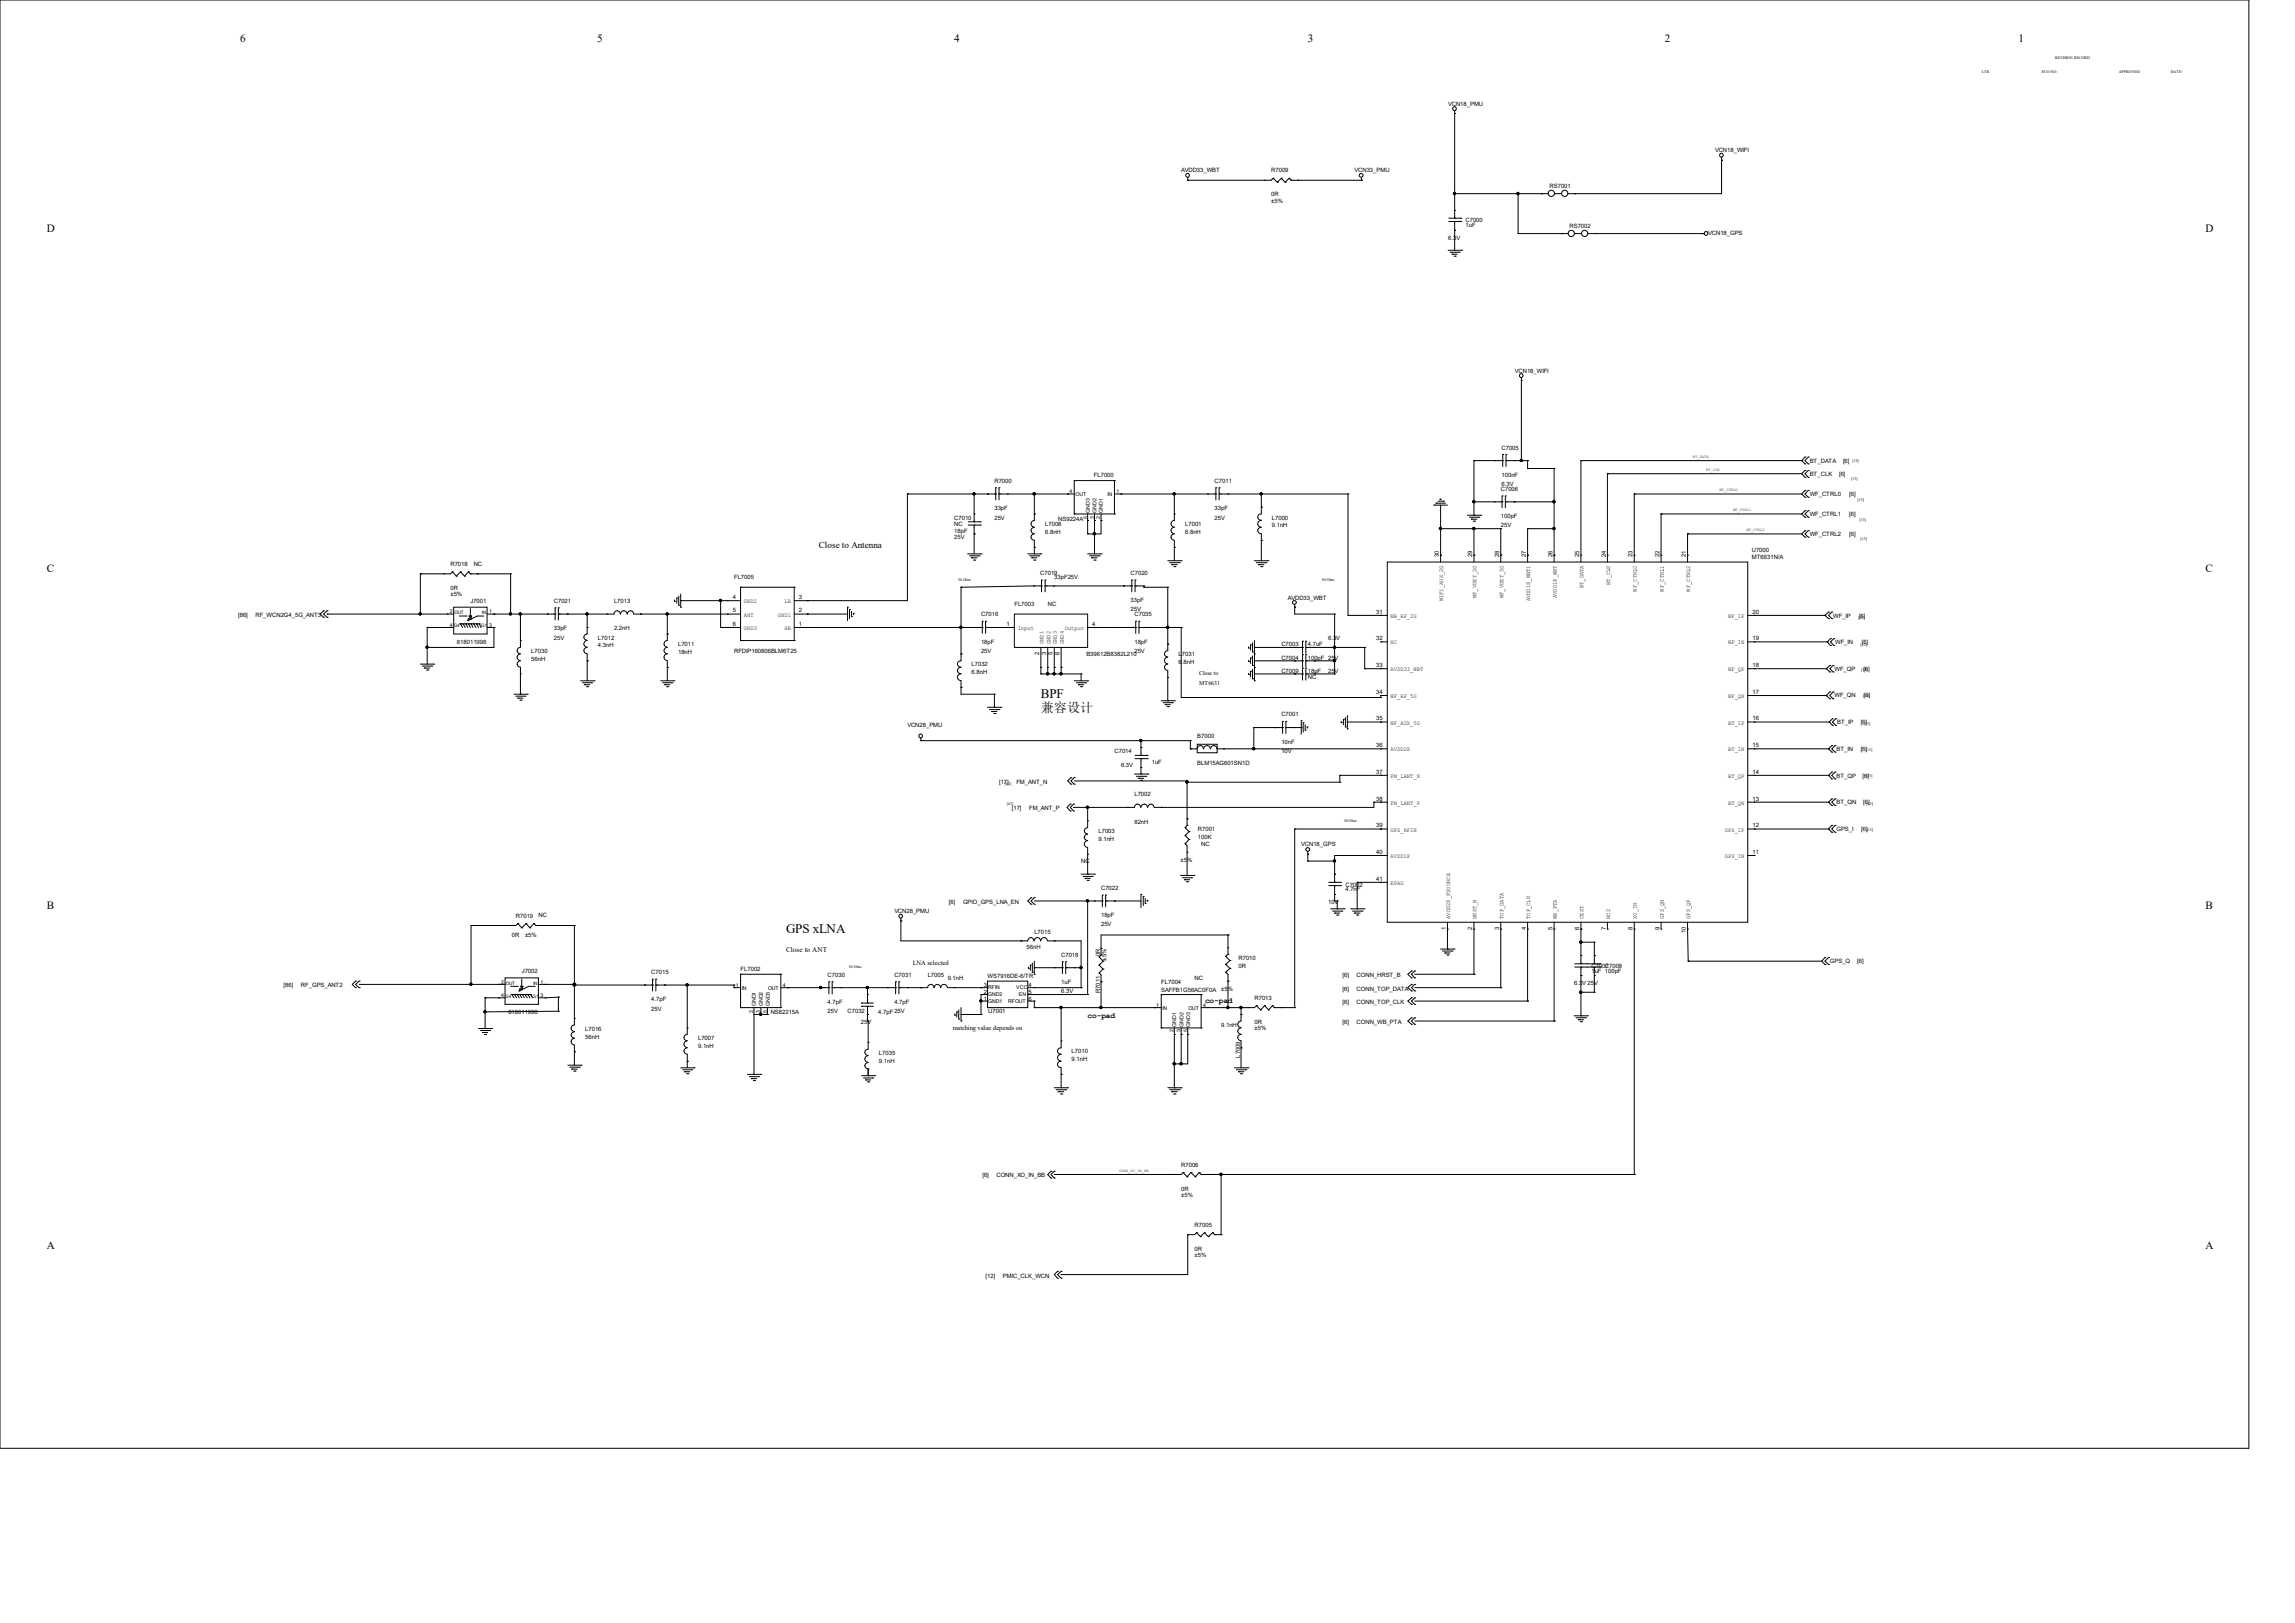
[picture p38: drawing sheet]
<svg xmlns="http://www.w3.org/2000/svg" width="297mm" height="210mm" viewBox="0 0 297 210" stroke-linecap="round" stroke-linejoin="round" font-family="sans-serif">
<defs><g id="words">
<g font-size="1.7">
<text x="134.7" y="90.4">BPF</text>
<text x="134.7" y="92.2">兼容设计</text>
<text x="101.7" y="120.7">GPS xLNA</text>
</g>
<g font-size="1.4">
<text x="31.1" y="5.4">6</text>
<text x="77.3" y="5.4">5</text>
<text x="123.5" y="5.4">4</text>
<text x="169.2" y="5.4">3</text>
<text x="215.5" y="5.4">2</text>
<text x="261.2" y="5.4">1</text>
<text x="6.1" y="30">D</text>
<text x="285.4" y="30">D</text>
<text x="6.1" y="74">C</text>
<text x="285.4" y="74">C</text>
<text x="6.1" y="117.6">B</text>
<text x="285.4" y="117.6">B</text>
<text x="6.1" y="161.7">A</text>
<text x="285.4" y="161.7">A</text>
</g>
<text font-size="1.2" x="106" y="70.9">Close to Antenna</text>
<g font-size="1">
<text x="140.8" y="131.7">co-pad</text>
<text x="156" y="129.8">co-pad</text>
</g>
<text font-size=".9" x="101.7" y="123.1">Close to ANT</text>
<g font-size=".8">
<text x="187.4" y="13.7">VCN18_PMU</text>
<text x="152.9" y="22.3">AVDD33_WBT</text>
<text x="164.5" y="22.3">R7009</text>
<text x="175.3" y="22.3">VCN33_PMU</text>
<text x="222" y="19.7">VCN18_WIFI</text>
<text x="164.5" y="25.4">0R</text>
<text x="164.5" y="26.2">±5%</text>
<text x="189.7" y="28.8">C7000</text>
<text x="189.7" y="29.4">1uF</text>
<text x="200.5" y="24.4">RS7001</text>
<text x="203.1" y="29.5">RS7002</text>
<text x="187.4" y="31">6.3V</text>
<text x="221.1" y="30.4">VCN18_GPS</text>
<text x="196.1" y="48.2">VCN18_WIFI</text>
<text x="194.3" y="58.2">C7005</text>
<text x="234.2" y="59.9">BT_DATA</text>
<text x="238.5" y="59.9">[6]</text>
<text x="128.7" y="62.5">R7000</text>
<text x="128.7" y="66">33pF</text>
<text x="141.6" y="61.8">FL7000</text>
<text x="157.2" y="62.5">C7011</text>
<text x="157.2" y="66">33pF</text>
<text x="194.2" y="63.5">C7006</text>
<text x="194.3" y="61.7">100nF</text>
<text x="194.3" y="62.9">6.3V</text>
<text x="234.2" y="61.6">BT_CLK</text>
<text x="234.2" y="64.2">WF_CTRL0</text>
<text x="238" y="61.6">[6]</text>
<text x="239.3" y="64.2">[6]</text>
<text x="123.5" y="67.2">C7010</text>
<text x="123.5" y="69">18pF</text>
<text x="123.5" y="68.1">NC</text>
<text x="123.5" y="69.8">25V</text>
<text x="128.7" y="67.2">25V</text>
<text x="135.3" y="68.1">L7008</text>
<text x="135.3" y="69.1">6.8nH</text>
<text x="137" y="67.4">NS9224A</text>
<text x="153.4" y="68.1">L7001</text>
<text x="153.4" y="69.1">6.8nH</text>
<text x="157.2" y="67.2">25V</text>
<text x="164.6" y="67.2">L7000</text>
<text x="164.6" y="68.2">9.1nH</text>
<text x="194.2" y="67.1">100pF</text>
<text x="194.2" y="68.2">25V</text>
<text x="226.7" y="71.4">U7000</text>
<text x="234.2" y="66.8">WF_CTRL1</text>
<text x="234.2" y="69.4">WF_CTRL2</text>
<text x="239.3" y="66.8">[6]</text>
<text x="239.3" y="69.4">[6]</text>
<text x="58.3" y="73.3">R7018</text>
<text x="58.3" y="76.4">0R</text>
<text x="58.3" y="77.1">±5%</text>
<text x="61.3" y="73.3">NC</text>
<text x="94.8" y="77.5">4</text>
<text x="95" y="75">FL7005</text>
<text x="103.4" y="77.5">3</text>
<text x="134.6" y="74.4">C7019</text>
<text x="136.4" y="75">33pF25V</text>
<text x="146.3" y="74.4">C7020</text>
<text x="146.3" y="77.9">33pF</text>
<text x="166.7" y="77.6">AVDD33_WBT</text>
<text x="186.2" y="72.1" transform="rotate(-90 186.2 72.1)">30</text>
<text x="186.8" y="77.8" transform="rotate(-90 186.8 77.8)">WIFI_AUX_2G</text>
<text x="190.5" y="72.1" transform="rotate(-90 190.5 72.1)">29</text>
<text x="191.1" y="77.4" transform="rotate(-90 191.1 77.4)">WF_VDET_2G</text>
<text x="194" y="72.1" transform="rotate(-90 194 72.1)">28</text>
<text x="194.6" y="77.4" transform="rotate(-90 194.6 77.4)">WF_VDET_5G</text>
<text x="197.5" y="72.1" transform="rotate(-90 197.5 72.1)">27</text>
<text x="198" y="77.8" transform="rotate(-90 198 77.8)">AVDD18_WBT1</text>
<text x="200.9" y="72.1" transform="rotate(-90 200.9 72.1)">26</text>
<text x="201.5" y="77.4" transform="rotate(-90 201.5 77.4)">AVDD18_WBT</text>
<text x="204.4" y="72.1" transform="rotate(-90 204.4 72.1)">25</text>
<text x="204.9" y="76.1" transform="rotate(-90 204.9 76.1)">BT_DATA</text>
<text x="207.8" y="72.1" transform="rotate(-90 207.8 72.1)">24</text>
<text x="208.4" y="75.7" transform="rotate(-90 208.4 75.7)">BT_CLK</text>
<text x="211.3" y="72.1" transform="rotate(-90 211.3 72.1)">23</text>
<text x="211.8" y="76.5" transform="rotate(-90 211.8 76.5)">WF_CTRL0</text>
<text x="214.8" y="72.1" transform="rotate(-90 214.8 72.1)">22</text>
<text x="215.3" y="76.5" transform="rotate(-90 215.3 76.5)">WF_CTRL1</text>
<text x="218.2" y="72.1" transform="rotate(-90 218.2 72.1)">21</text>
<text x="218.7" y="76.5" transform="rotate(-90 218.7 76.5)">WF_CTRL2</text>
<text x="226.7" y="72.4">MT6631N/A</text>
<text x="30.8" y="79.8">[86]</text>
<text x="33.1" y="79.8">RF_WCN2G4_5G_ANT3</text>
<text x="59.1" y="83.3">818011998</text>
<text x="60.9" y="78">J7001</text>
<text x="71.7" y="78">C7021</text>
<text x="71.7" y="81.5">33pF</text>
<text x="71.7" y="82.8">25V</text>
<text x="77.4" y="82.8">L7012</text>
<text x="77.4" y="83.8">4.3nH</text>
<text x="79.5" y="78">L7013</text>
<text x="79.5" y="81.5">2.2nH</text>
<text x="87.8" y="83.6">L7011</text>
<text x="94.8" y="81">6</text>
<text x="94.8" y="79.2">5</text>
<text x="96.3" y="81.5">GND3</text>
<text x="96.3" y="79.8">ANT</text>
<text x="96.3" y="78.1">GND2</text>
<text x="100.7" y="79.8">GND1</text>
<text x="101.5" y="81.5">HB</text>
<text x="101.5" y="78.1">LB</text>
<text x="103.4" y="81">1</text>
<text x="103.4" y="79.2">2</text>
<text x="127" y="79.8">C7016</text>
<text x="127" y="83.3">18pF</text>
<text x="130.3" y="81">1</text>
<text x="131.3" y="78.4">FL7003</text>
<text x="131.7" y="81.5">Input</text>
<text x="135" y="83.4" transform="rotate(-90 135 83.4)">GND1</text>
<text x="135.6" y="78.4">NC</text>
<text x="135.9" y="83.4" transform="rotate(-90 135.9 83.4)">GND2</text>
<text x="136.8" y="83.4" transform="rotate(-90 136.8 83.4)">GND3</text>
<text x="137.7" y="83.4" transform="rotate(-90 137.7 83.4)">GND4</text>
<text x="137.8" y="81.5">Output</text>
<text x="141.4" y="81">4</text>
<text x="146.3" y="79.1">25V</text>
<text x="146.8" y="79.8">C7035</text>
<text x="146.8" y="83.3">18pF</text>
<text x="165.8" y="83.6">C7003</text>
<text x="169.3" y="83.6">4.7uF</text>
<text x="171.9" y="82.8">6.3V</text>
<text x="178.1" y="82.8">32</text>
<text x="178.1" y="79.4">31</text>
<text x="180" y="83.4">NC</text>
<text x="180" y="80">WB_RF_2G</text>
<text x="223.7" y="83.4">WF_IN</text>
<text x="223.7" y="80">WF_IP</text>
<text x="226.8" y="82.8">19</text>
<text x="226.8" y="79.4">20</text>
<text x="237.2" y="79.9">WF_IP</text>
<text x="237.5" y="83.4">WF_IN</text>
<text x="240.6" y="79.9">[6]</text>
<text x="241" y="83.4">[6]</text>
<text x="68.8" y="84.5">L7030</text>
<text x="68.8" y="85.5">56nH</text>
<text x="87.8" y="84.7">18nH</text>
<text x="95" y="84.5">RFDIP160806BLM6T25</text>
<text x="125.7" y="86.2">L7032</text>
<text x="125.7" y="87.2">6.8nH</text>
<text x="127" y="84.5">25V</text>
<text x="134.5" y="84.8" transform="rotate(-90 134.5 84.8)">2</text>
<text x="135.4" y="84.8" transform="rotate(-90 135.4 84.8)">3</text>
<text x="136.2" y="84.8" transform="rotate(-90 136.2 84.8)">5</text>
<text x="137.1" y="84.8" transform="rotate(-90 137.1 84.8)">6</text>
<text x="140.6" y="84.9">B39612B8382L210</text>
<text x="146.8" y="84.5">25V</text>
<text x="152.5" y="84.9">L7031</text>
<text x="152.5" y="85.9">6.8nH</text>
<text x="155.2" y="87.3">Close to</text>
<text x="155.2" y="88.7">MT6631</text>
<text x="165.8" y="85.3">C7004</text>
<text x="165.8" y="87.1">C7009</text>
<text x="169.3" y="87.9">NC</text>
<text x="169.3" y="85.3">100pF 25V</text>
<text x="169.3" y="87.1">18pF</text>
<text x="171.9" y="87.1">25V</text>
<text x="178.1" y="86.3">33</text>
<text x="178.1" y="89.8">34</text>
<text x="180" y="86.9">AVDD33_WBT</text>
<text x="223.7" y="86.9">WF_QP</text>
<text x="226.8" y="89.8">17</text>
<text x="226.8" y="86.3">18</text>
<text x="237.4" y="86.8">WF_QP</text>
<text x="241.1" y="86.8">[6]</text>
<text x="117.4" y="94.1">VCN28_PMU</text>
<text x="154.9" y="95.5">B7000</text>
<text x="165.8" y="92.7">C7001</text>
<text x="178.1" y="93.2">35</text>
<text x="180" y="93.8">WF_AUX_5G</text>
<text x="180" y="90.3">WF_RF_5G</text>
<text x="223.7" y="93.8">BT_IP</text>
<text x="223.7" y="90.3">WF_QN</text>
<text x="226.8" y="93.2">16</text>
<text x="237.4" y="90.3">WF_QN</text>
<text x="237.8" y="93.7">BT_IP</text>
<text x="240.8" y="93.7">[6]</text>
<text x="241.2" y="90.3">[6]</text>
<text x="129.3" y="101.4">[17]</text>
<text x="131.5" y="101.4">FM_ANT_N</text>
<text x="144.2" y="97.5">C7014</text>
<text x="145.1" y="99.2">6.3V</text>
<text x="149.1" y="98.9">1uF</text>
<text x="154.9" y="99">BLM15AG601SN1D</text>
<text x="165.8" y="96.2">10nF</text>
<text x="165.8" y="97.5">10V</text>
<text x="178.1" y="96.7">36</text>
<text x="178.1" y="100.1">37</text>
<text x="180" y="97.2">AVDD28</text>
<text x="180" y="100.7">FM_LANT_N</text>
<text x="223.7" y="97.2">BT_IN</text>
<text x="223.7" y="100.7">BT_QP</text>
<text x="226.8" y="96.7">15</text>
<text x="226.8" y="100.1">14</text>
<text x="237.7" y="97.2">BT_IN</text>
<text x="237.7" y="100.6">BT_QP</text>
<text x="240.8" y="97.2">[6]</text>
<text x="241.1" y="100.6">[6]</text>
<text x="130.9" y="104.9">[17]</text>
<text x="133.2" y="104.9">FM_ANT_P</text>
<text x="142.2" y="107.8">L7003</text>
<text x="146.8" y="103">L7002</text>
<text x="146.8" y="106.6">82nH</text>
<text x="155" y="107.5">R7001</text>
<text x="178.1" y="103.6">38</text>
<text x="178.1" y="107.1">39</text>
<text x="180" y="104.1">FM_LANT_P</text>
<text x="180" y="107.6">GPS_RFIN</text>
<text x="223.2" y="107.6">GPS_IP</text>
<text x="223.7" y="104.1">BT_QN</text>
<text x="226.8" y="103.6">13</text>
<text x="226.8" y="107.1">12</text>
<text x="237.7" y="104.1">BT_QN</text>
<text x="237.7" y="107.5">GPS_I</text>
<text x="240.9" y="107.5">[6]</text>
<text x="241.1" y="104.1">[6]</text>
<text x="139.9" y="111.7">NC</text>
<text x="142.2" y="108.8">9.1nH</text>
<text x="152.8" y="111.5">±5%</text>
<text x="155" y="108.6">100K</text>
<text x="155.5" y="109.5">NC</text>
<text x="168.4" y="109.5">VCN18_GPS</text>
<text x="178.1" y="110.5">40</text>
<text x="178.1" y="114">41</text>
<text x="180" y="111">AVDD18</text>
<text x="223.2" y="111">GPS_IN</text>
<text x="226.8" y="110.5">11</text>
<text x="66.8" y="118.8">R7019</text>
<text x="69.7" y="118.6">NC</text>
<text x="115.7" y="118.2">VCN28_PMU</text>
<text x="122.8" y="117">[6]</text>
<text x="124.6" y="117">GPIO_GPS_LNA_EN</text>
<text x="142.5" y="115.1">C7022</text>
<text x="142.5" y="118.7">18pF</text>
<text x="142.5" y="119.9">25V</text>
<text x="171.9" y="117">10V</text>
<text x="174.1" y="114.7">C7002</text>
<text x="174.1" y="115.3">4.7nF</text>
<text x="180" y="114.5">EPAD</text>
<text x="187.7" y="118.9" transform="rotate(-90 187.7 118.9)">AVDD28_FSOURCE</text>
<text x="191.1" y="118.9" transform="rotate(-90 191.1 118.9)">HRST_B</text>
<text x="194.6" y="118.9" transform="rotate(-90 194.6 118.9)">TOP_DATA</text>
<text x="198" y="118.9" transform="rotate(-90 198 118.9)">TOP_CLK</text>
<text x="201.5" y="118.9" transform="rotate(-90 201.5 118.9)">WB_PTA</text>
<text x="204.9" y="118.9" transform="rotate(-90 204.9 118.9)">CEXT</text>
<text x="208.4" y="118.9" transform="rotate(-90 208.4 118.9)">NC2</text>
<text x="211.8" y="118.9" transform="rotate(-90 211.8 118.9)">XO_IN</text>
<text x="215.3" y="118.9" transform="rotate(-90 215.3 118.9)">GPS_QN</text>
<text x="218.7" y="118.9" transform="rotate(-90 218.7 118.9)">GPS_QP</text>
<text x="66.3" y="121.2">0R</text>
<text x="67.5" y="125.9">J7002</text>
<text x="67.9" y="121.2">±5%</text>
<text x="95.8" y="125.7">FL7002</text>
<text x="118.2" y="124.9">LNA selected</text>
<text x="132.8" y="122.9">56nH</text>
<text x="133.9" y="120.9">L7015</text>
<text x="137.3" y="123.8">C7018</text>
<text x="142.4" y="123.8" transform="rotate(-90 142.4 123.8)">0R</text>
<text x="143.2" y="124.3" transform="rotate(-90 143.2 124.3)">±5%</text>
<text x="160.3" y="124.2">R7010</text>
<text x="160.3" y="125.3">0R</text>
<text x="187.1" y="120.4" transform="rotate(-90 187.1 120.4)">1</text>
<text x="190.5" y="120.4" transform="rotate(-90 190.5 120.4)">2</text>
<text x="194" y="120.4" transform="rotate(-90 194 120.4)">3</text>
<text x="197.5" y="120.4" transform="rotate(-90 197.5 120.4)">4</text>
<text x="200.9" y="120.4" transform="rotate(-90 200.9 120.4)">5</text>
<text x="204.4" y="120.4" transform="rotate(-90 204.4 120.4)">6</text>
<text x="206" y="125.3">C7007</text>
<text x="206" y="125.9">1uF 100pF</text>
<text x="207.7" y="125.3">C7008</text>
<text x="207.8" y="120.4" transform="rotate(-90 207.8 120.4)">7</text>
<text x="211.3" y="120.4" transform="rotate(-90 211.3 120.4)">8</text>
<text x="214.8" y="120.4" transform="rotate(-90 214.8 120.4)">9</text>
<text x="218.2" y="120.8" transform="rotate(-90 218.2 120.8)">10</text>
<text x="236.8" y="124.6">GPS_Q</text>
<text x="240.3" y="124.6">[6]</text>
<text x="36.7" y="127.8">[86]</text>
<text x="38.9" y="127.8">RF_GPS_ANT2</text>
<text x="65.8" y="131.2">818011998</text>
<text x="84.3" y="126">C7015</text>
<text x="84.3" y="129.6">4.7pF</text>
<text x="84.3" y="130.8">25V</text>
<text x="99.7" y="131.3">NS82215A</text>
<text x="107.1" y="126.4">C7030</text>
<text x="107.1" y="129.9">4.7pF</text>
<text x="107.1" y="131.1">25V</text>
<text x="109.7" y="131.1">C7032</text>
<text x="113.7" y="131.3">4.7pF25V</text>
<text x="115.7" y="126.4">C7031</text>
<text x="115.7" y="129.9">4.7pF</text>
<text x="120.1" y="126.4">L7005</text>
<text x="122.6" y="126.8">9.1nH</text>
<text x="127.3" y="129.5">1</text>
<text x="127.3" y="128.6">2</text>
<text x="127.3" y="127.8">3</text>
<text x="127.8" y="126.5">WS7916DE-6/TR</text>
<text x="127.9" y="131.1">U7001</text>
<text x="133.1" y="127.8">4</text>
<text x="133.1" y="128.6">5</text>
<text x="133.1" y="129.5">6</text>
<text x="137.3" y="127.3">1uF</text>
<text x="137.3" y="128.5">6.3V</text>
<text x="142.4" y="128.5" transform="rotate(-90 142.4 128.5)">R7011</text>
<text x="150.3" y="127.3">FL7004</text>
<text x="150.3" y="128.4">SAFFB1G56AC0F0A</text>
<text x="154.6" y="126.8">NC</text>
<text x="158" y="128.2">±5%</text>
<text x="162.4" y="129.4">R7013</text>
<text x="173.7" y="126.4">[6]</text>
<text x="173.7" y="128.2">[6]</text>
<text x="173.7" y="129.9">[6]</text>
<text x="175.6" y="126.4">CONN_HRST_B</text>
<text x="175.6" y="128.2">CONN_TOP_DATA</text>
<text x="175.6" y="129.9">CONN_TOP_CLK</text>
<text x="203.7" y="127.5">6.3V 25V</text>
<text x="75.7" y="133.3">L7016</text>
<text x="75.7" y="134.4">56nH</text>
<text x="90.3" y="134.6">L7007</text>
<text x="90.3" y="135.6">9.1nH</text>
<text x="111.4" y="132.5">25V</text>
<text x="113.8" y="136.5">L7035</text>
<text x="113.8" y="137.5">9.1nH</text>
<text x="123.3" y="133.3">matching value depends on</text>
<text x="138.7" y="136.3">L7010</text>
<text x="138.7" y="137.3">9.1nH</text>
<text x="158" y="132.8">9.1nH</text>
<text x="160.5" y="136.9" transform="rotate(-90 160.5 136.9)">L7009</text>
<text x="162.4" y="132.5">0R</text>
<text x="162.4" y="133.3">±5%</text>
<text x="173.7" y="132.5">[6]</text>
<text x="175.6" y="132.5">CONN_WB_PTA</text>
<text x="127.1" y="152.4">[6]</text>
<text x="129" y="152.4">CONN_XO_IN_BB</text>
<text x="152.9" y="151">R7006</text>
<text x="152.9" y="154.1">0R</text>
<text x="152.9" y="154.9">±5%</text>
<text x="154.6" y="158.7">R7005</text>
<text x="154.6" y="161.9">0R</text>
<text x="127.6" y="165.3">[12]</text>
<text x="129.8" y="165.3">PMIC_CLK_WCN</text>
<text x="154.6" y="162.6">±5%</text>
</g>
<g font-size=".7">
<text x="138.4" y="63.8">4</text>
<text x="139.2" y="64.2">OUT</text>
<text x="143.3" y="64.2">IN</text>
<text x="144.5" y="63.8">1</text>
<text x="140.7" y="67.1" transform="rotate(-90 140.7 67.1)">5</text>
<text x="141.1" y="66.3" transform="rotate(-90 141.1 66.3)">GND3</text>
<text x="141.6" y="67.1" transform="rotate(-90 141.6 67.1)">3</text>
<text x="141.9" y="66.3" transform="rotate(-90 141.9 66.3)">GND2</text>
<text x="142.4" y="67.1" transform="rotate(-90 142.4 67.1)">2</text>
<text x="142.7" y="66.3" transform="rotate(-90 142.7 66.3)">GND1</text>
<text x="58.2" y="81.1">4</text>
<text x="58.2" y="79.4">2</text>
<text x="63.3" y="81.1">3</text>
<text x="63.3" y="79.4">1</text>
<text x="64.9" y="129">4</text>
<text x="64.9" y="127.3">2</text>
<text x="69.9" y="129">3</text>
<text x="69.9" y="127.3">1</text>
<text x="95.2" y="127.8">1</text>
<text x="96" y="128.1">IN</text>
<text x="97.5" y="131" transform="rotate(-90 97.5 131)">2</text>
<text x="97.8" y="130.2" transform="rotate(-90 97.8 130.2)">GND1</text>
<text x="98.4" y="131" transform="rotate(-90 98.4 131)">3</text>
<text x="98.7" y="130.2" transform="rotate(-90 98.7 130.2)">GND2</text>
<text x="99.3" y="131" transform="rotate(-90 99.3 131)">5</text>
<text x="99.4" y="128.1">OUT</text>
<text x="99.6" y="130.2" transform="rotate(-90 99.6 130.2)">GND3</text>
<text x="101.3" y="127.8">4</text>
<text x="127.9" y="129.8">GND1</text>
<text x="127.9" y="128.9">GND2</text>
<text x="127.9" y="128">RFIN</text>
<text x="130.5" y="129.8">RFOUT</text>
<text x="131.5" y="128">VCC</text>
<text x="131.9" y="128.9">EN</text>
<text x="149.6" y="130.3">1</text>
<text x="150.5" y="130.7">IN</text>
<text x="153.8" y="130.7">OUT</text>
<text x="155.7" y="130.3">4</text>
<text x="151.9" y="133.6" transform="rotate(-90 151.9 133.6)">2</text>
<text x="152.2" y="132.8" transform="rotate(-90 152.2 132.8)">GND1</text>
<text x="152.8" y="133.6" transform="rotate(-90 152.8 133.6)">3</text>
<text x="153.2" y="132.8" transform="rotate(-90 153.2 132.8)">GND2</text>
<text x="153.7" y="133.6" transform="rotate(-90 153.7 133.6)">5</text>
<text x="154" y="132.8" transform="rotate(-90 154 132.8)">GND3</text>
</g>
<g font-size=".6">
<text x="58.7" y="81.2">G4</text>
<text x="58.8" y="79.5">OUT</text>
<text x="62.3" y="81.2">G1</text>
<text x="62.4" y="79.5">IN</text>
<text x="65.4" y="129.2">G4</text>
<text x="65.4" y="127.4">OUT</text>
<text x="68.9" y="129.2">G1</text>
<text x="69" y="127.4">IN</text>
</g>
<g font-size=".5">
<text x="256.5" y="9.4">LTR</text>
<text x="264.2" y="9.4">ECO NO:</text>
<text x="266" y="7.7">REVISION RECORD</text>
<text x="274.2" y="9.4">APPROVED:</text>
<text x="280.9" y="9.4">DATE:</text>
<text x="219.1" y="59.2">BT_DATA</text>
<text x="239.7" y="59.7">[13]</text>
<text x="220.8" y="60.9">BT_CLK</text>
<text x="222.5" y="63.5">WF_CTRL0</text>
<text x="239.6" y="62.1">[13]</text>
<text x="240.4" y="64.8">[13]</text>
<text x="224.3" y="66.1">WF_CTRL1</text>
<text x="226" y="68.7">WF_CTRL2</text>
<text x="240.7" y="67.4">[13]</text>
<text x="240.8" y="69.9">[13]</text>
<text x="124" y="75.1">50 Ohm</text>
<text x="171.1" y="75.2">50 Ohm</text>
<text x="240.5" y="80.1">[13]</text>
<text x="240.8" y="83.6">[13]</text>
<text x="240.9" y="86.8">[13]</text>
<text x="241.1" y="90.3">[13]</text>
<text x="241.2" y="93.8">[13]</text>
<text x="130" y="101.6">[62]</text>
<text x="241.5" y="100.6">[13]</text>
<text x="241.5" y="97.2">[13]</text>
<text x="130.3" y="104.1">[62]</text>
<text x="173.9" y="106.4">50 Ohm</text>
<text x="241.6" y="107.5">[13]</text>
<text x="241.6" y="104.1">[13]</text>
<text x="109.9" y="125.3">50 Ohm</text>
<text x="144.8" y="151.6">CONN_XO_IN_BB</text>
</g>
</g></defs>
<g fill="none" stroke="#000" stroke-width=".13">
<path d="M0 0h291v187.4h-291zM188.3 14.7h.1M188.3 14.4v13.8M153.7 23.3h.1M153.7 23v.3M163.7 23.3h.1M164.8 23.1h.1M164.8 23.1l-.3 .2h-10.8M164.8 23.1l.5 .5M165.3 23.6h.1M165.8 23.1h.1M165.8 23.1l-.5 .5"/>
<path d="M165.8 23.1l.5 .5M166.3 23.6h.1M166.8 23.1h.1M166.8 23.1l-.5 .5M166.8 23.1l.3 .2M167.1 23.3h.1M167.1 23.3h9.1M168 23.3h.1M176.2 23.3h.1M176.2 23v.3M187.4 32.4h1.7M187.5 28.7h1.6"/>
<path d="M187.5 28.2h1.6M187.7 32.6h1.1M187.9 32.9h.1M187.9 32.9h.7M188.2 33.1h.1M188.3 28.2h.1M188.3 28.7h.1M188.3 29.8h.1M188.3 27.2h.1M188.3 25.1h.1M188.3 28.7v3.7M188.3 25.1h12.1"/>
<path d="M188.3 33.1h.1M188.8 32.6h.1M189.1 28.7h.1M189.1 28.2h.1M189.1 32.4h.1M196.5 30.2h.1M196.5 25.1h.1M196.5 30.2h6.4M196.5 25.1v5.1M199.5 25.1h.1M201.2 25.1h.1M201.2 25.1h.9"/>
<path d="M202.1 30.2h.1M203.8 25.1h.1M203.8 30.2h.1M203.8 30.2h.9M205.5 30.2h15.1M206.4 30.2h.1M220.2 30.2h.1M222.8 20.7h.1M222.8 20.4v4.7h-19.9M190.8 59.6h.1M190.8 59.6h3.7M190.8 59.6v7.1"/>
<path d="M193.5 59.6h.1M194.5 59.6h.1M194.5 58.8h.1M194.5 58.8v1.6M194.9 58.8h.1M194.9 59.6h.1M194.9 59.6h2.8M194.9 58.8v1.6M196 59.6h.1M196.9 49.2h.1M196.9 59.6h.1M196.9 48.9v10.7"/>
<path d="M197.7 59.6h.1M197.7 59.6v1M204.6 59.6h.1M204.6 59.6h28.6M204.6 59.6v13.1M233.2 59.6h.1M233.2 59.6l.4 .4M233.6 59.1h.1M233.6 59.1l-.4 .5M234 59.1h.1M234 59.1l-.4 .5 .4 .4M41.9 79h.1"/>
<path d="M41.9 79.9h.1M41.9 79l-.5 .5 .5 .4M42.3 79h.1M42.3 79.9h.1M42.3 79.5h.1M42.3 79l-.4 .5 .4 .4M42.3 79.5h16.4M54.4 74.3h.1M54.4 79.5h.1M54.4 74.3v5.2M57.4 74.3h.1M57.9 79.5h.1"/>
<path d="M58.5 74h.1M58.5 74l-.2 .3h-3.9M58.5 74l.6 .5M58.7 78.6h4.3v3.4h-4.3zM59.1 74.5h.1M59.4 79.7h.9M59.6 74h.1M59.6 74l-.5 .5M59.6 74l.5 .5M60.1 74.5h.1M60.3 79.7h.1M60.6 74h.1"/>
<path d="M60.6 74l-.5 .5M60.6 74l.3 .3M60.7 79.7h.1M60.7 79.7h.3l-.1 .3M60.7 79.7l.2 .3M60.9 79.7h.1M60.9 80h.1M60.9 74.3h.1M60.9 78.7v1M60.9 74.3h5.2M61.8 74.3h.1M62.6 79.7h-.8l-1.3 .6"/>
<path d="M63 79.5h8.8M63.9 79.5h.1M66.1 74.3h.1M66.1 74.3v5.2M67.4 79.5v4.3a.4 .4 0 0 0-.5 .4 .4 .4 0 0 0 .4 .4M67.4 79.5h.1M70.8 79.5h.1M71.8 79.5h.1M71.8 78.7h.1M71.8 78.7v1.5M72.3 78.7h.1M72.3 79.5h.1"/>
<path d="M72.3 78.7v1.5M73.4 79.5h.1M76 79.5v2.5a.4 .4 0 0 0-.4 .4 .4 .4 0 0 0 .4 .4M76 79.5h.1M78.6 79.5h.1M80.3 79.5a.4 .4 0 0 0-.4-.5 .4 .4 0 0 0-.4 .5h-7.2M81.2 79.5a.42 .42 0 0 0-.5-.5 .42 .42 0 0 0-.4 .5M82 79.5a.4 .4 0 0 0-.4-.5 .4 .4 0 0 0-.4 .5M82 79.5h13.8M82.9 79.5h.1M86.4 79.5v3.4a.42 .42 0 0 0-.5 .4 .42 .42 0 0 0 .5 .4M86.4 79.5h.1"/>
<path d="M87.3 77.8h.1M87.3 77.6v.2M87.6 77.4h.1M87.6 77.4v.7M87.8 78.3h.1M87.8 77.1v1.2M88.1 78.6h.1M88.1 77.7h.1M88.1 76.9v1.7M88.1 77.7h7.7M93.3 77.7h.1M93.3 77.7v3.5"/>
<path d="M94.1 79.5h.1M94.1 77.7h.1M95.8 76h.1M95.8 76h7M95.8 76v6.9M102.8 76h.1M102.8 79.5h6.9M102.8 76v6.9M104.5 79.5h.1M104.5 77.7h.1M109.7 78.6h.1M109.7 78.6v1.7"/>
<path d="M109.9 78.9h.1M109.9 78.9v1.2M110.2 79.8h.1M110.2 79.1v.7M110.4 79.4h.1M110.4 79.4v.1M117.4 63.9h.1M117.4 63.9h11.5M117.4 63.9v13.8h-14.6M124.4 76v9.5a.4 .4 0 0 0-.5 .4 .4 .4 0 0 0 .5 .4M124.4 76h.1M125.2 71.7h1.8"/>
<path d="M125.3 67.9h1.6M125.3 67.5h1.6M125.5 71.9h1.2M125.7 72.2h.1M125.7 72.2h.7M126 72.5h.2M126.1 67.5h.1M126.1 67.9h.1M126.1 69.1h.1M126.1 66.5h.1M126.1 63.9h.1M126.1 63.9v3.6"/>
<path d="M126.1 67.9v3.8M126.2 72.5h.1M126.7 71.9h.1M126.9 67.9h.1M126.9 67.5h.1M127 71.7h.1M127.8 63.9h.1M128.9 63.9h.1M128.9 63.1h.1M128.9 63.1v1.6M129.3 63.1h.1M129.3 63.9h.1"/>
<path d="M129.3 63.9h9.7M129.3 63.1v1.6M130.4 63.9h.1M131.3 79.5h9.5v4.3h-9.5zM133 71.7h1.7M133.3 71.9h1.2M133.5 72.2h.1M133.5 72.2h.7M133.8 75.8h.1M133.8 72.5h.1M133.8 75.8h1M133.8 75.8l-9.4 .2"/>
<path d="M133.9 69.1a.4 .4 0 0 0-.5 .4 .4 .4 0 0 0 .5 .4M133.9 68.2a.4 .4 0 0 0-.5 .4 .4 .4 0 0 0 .5 .4M133.9 63.9v3.5a.42 .42 0 0 0-.5 .4 .42 .42 0 0 0 .5 .4M133.9 70.8h.1M133.9 66.5h.1M133.9 63.9h.1M133.9 69.9v1.8M133.9 72.5h.1M134.5 71.9h.1M134.7 71.7h.1M134.8 75.8h.1M134.8 75.1h.1"/>
<path d="M134.8 75.1v1.5M135.3 75.1h.1M135.3 75.8h.1M135.3 75.8h11.2M135.3 75.1v1.5M136.4 75.8h.1M138.2 63.9h.1M139 62.2h.1M139 66.5h.1M139 62.2h5.2M139 62.2v4.3M139 66.5h5.2"/>
<path d="M140.8 67.4h.1M140.8 69.1h.1M140.8 71.7h1.7M140.8 66.5v2.6M141 71.9h1.2M141.3 72.2h.1M141.3 72.2h.7M141.6 72.5h.1M141.6 67.4h.1M141.6 69.1h.1M141.6 66.5v5.2M141.7 72.5h.1"/>
<path d="M142.2 71.9h.1M142.5 71.7h.1M142.5 67.4h.1M142.5 66.5v2.6h-1.7M144.2 62.2h.1M144.2 66.5h.1M144.2 63.9h13.2M144.2 62.2v4.3M145.1 63.9h.1M145.4 75.8h.1M146.5 75.8h.1M146.5 75.1h.1"/>
<path d="M146.5 75.1v1.5M146.9 75.1h.1M146.9 75.8h.1M146.9 75.8h1.1M146.9 75.1v1.5M148 75.8h.1M148 76h.1M148 76h3.1M148 75.8v.2M151.1 76v8.2a.4 .4 0 0 0-.4 .4 .4 .4 0 0 0 .4 .4M151.1 76h.1M151.1 72.6h1.8"/>
<path d="M151.4 72.8h1.2M151.6 73.1h.1M151.6 73.1h.8M151.9 73.3h.2M152 63.9v3.5a.42 .42 0 0 0-.4 .4 .42 .42 0 0 0 .4 .4M152 70.8h.1M152 66.5h.1M152 63.9h.1M152 69.9v2.7M152 69.1a.4 .4 0 0 0-.4 .4 .4 .4 0 0 0 .4 .4M152 68.2a.4 .4 0 0 0-.4 .4 .4 .4 0 0 0 .4 .4M152.1 73.3h.1"/>
<path d="M152.6 72.8h.1M152.9 72.6h.1M156.3 63.9h.1M157.4 63.9h.1M157.4 63.1h.1M157.4 63.1v1.6M157.8 63.1h.1M157.8 63.9h.1M157.8 63.9h16.7M157.8 63.1v1.6M158.9 63.9h.1M162.3 72.6h1.8"/>
<path d="M162.6 72.8h1.2M162.9 73.1h.1M162.9 73.1h.7M163.2 73.3h.1M163.2 67.4a.42 .42 0 0 0-.4 .4 .42 .42 0 0 0 .4 .4M163.2 63.9v2.6a.4 .4 0 0 0-.4 .4 .4 .4 0 0 0 .4 .4M163.2 69.9h.1M163.2 65.6h.1M163.2 63.9h.1M163.2 69.1v3.5M163.2 68.2a.4 .4 0 0 0-.4 .4 .4 .4 0 0 0 .4 .4M163.3 73.3h.1"/>
<path d="M163.8 72.8h.1M164.1 72.6h.1M167.6 78.6h.1M167.6 78.2v1.3h5.1M172.7 79.5h.1M172.7 79.5v7.7M174.5 79.6h.1M174.5 63.9h.1M174.5 79.6h5M174.5 63.9v15.7M178.7 79.6h.1M179.5 72.7h46.7v46.6h-46.7z"/>
<path d="M185.6 65.4h.1M185.6 65.4h1.7M185.8 65.1h.1M185.8 65.1h1.3M186.1 64.9h.7M186.4 64.6h.1M186.4 71.8h.1M186.4 68.4h.1M186.4 65.4v7.3M186.4 68.4h7.8M186.8 64.9h.1M189.9 66.7h1.7"/>
<path d="M190.2 66.9h1.2M190.4 67.2h.1M190.4 67.2h.7M190.7 67.4h.1M190.8 71.8h.1M190.8 68.4h.1M190.8 64.9h.1M190.8 66.7h.1M190.8 64.9h3.6M190.8 68.4v4.3M190.8 67.4h.1M191.4 66.9h.1"/>
<path d="M191.6 66.7h.1M193.4 64.9h.1M194.2 71.8h.1M194.2 68.4h.1M194.2 68.4v4.3M194.4 64.9h.1M194.4 64.2h.1M194.4 64.2v1.5M194.8 64.2h.1M194.8 64.9h.1M194.8 64.9h6.3M194.8 64.2v1.5"/>
<path d="M196 64.9h.1M197.7 71.8h.1M197.7 68.4h.1M197.7 60.6h.1M197.7 68.4v4.3M197.7 68.4h3.4M197.7 60.6h3.4M201.1 71.8h.1M201.1 64.9h.1M201.1 60.6h.1M201.1 60.6v12.1M204.6 71.8h.1"/>
<path d="M208 71.8h.1M208 61.3h.1M208 61.3v11.4M208 61.3h25.2M211.5 71.8h.1M211.5 63.9h.1M211.5 63.9h21.7M211.5 63.9v8.8M215 71.8h.1M215 66.5h.1M215 66.5v6.2M215 66.5h18.2"/>
<path d="M218.4 71.8h.1M218.4 69.1h.1M218.4 69.1v3.6M218.4 69.1h14.8M226.2 79.6h10M227 79.6h.1M233.2 61.3l.4 .5M233.2 63.9l.4 .4M233.2 66.5l.4 .4M233.2 69.1l.4 .4M233.6 60h.1M233.6 60.9h.1"/>
<path d="M233.6 61.8h.1M233.6 63.5h.1M233.6 64.3h.1M233.6 66.1h.1M233.6 66.9h.1M233.6 68.7h.1M233.6 69.5h.1M233.6 60.9l-.4 .4M233.6 63.5l-.4 .4M233.6 66.1l-.4 .4M233.6 68.7l-.4 .4M234 60h.1"/>
<path d="M234 61.8h.1M234 60.9h.1M234 64.3h.1M234 63.5h.1M234 66.9h.1M234 66.1h.1M234 69.5h.1M234 68.7h.1M234 60.9l-.4 .4 .4 .5M234 63.5l-.4 .4 .4 .4M234 66.1l-.4 .4 .4 .4M234 68.7l-.4 .4 .4 .4"/>
<path d="M236.2 79.6h.1M236.2 79.6l.4 .5M236.6 79.2h.1M236.6 79.2l-.4 .4M237.1 79.2h.1M237.1 79.2l-.5 .4 .5 .5M54.4 85.9h1.7M54.7 86.2h1.2M54.9 86.4h.1M54.9 86.4h.7M55.2 86.7h.2M55.3 81.2h.1"/>
<path d="M55.3 83.8h.1M55.3 81.2h3.4M55.3 81.2v4.7M55.4 86.7h.1M55.9 86.2h.1M56.1 85.9h.1M57.9 81.2h.1M59.5 80.7h.1M59.5 80.7h2.6M59.6 80.7h.1M59.6 80.7l.3 .5M59.9 80.7h.1"/>
<path d="M59.9 80.7l.3 .5M60.3 80.7h.1M60.3 80.7l.2 .5M60.5 80.3h.1M60.6 80.1h.1M60.6 80.7h.1M60.6 80.1l-.1 .2M60.6 80.7l.3 .5M60.6 80.1h.3M60.9 80.1h.1M61 80.7h.1M61 80.7l.2 .5"/>
<path d="M61.3 80.7h.1M61.3 80.7l.3 .5M61.7 80.7h.1M61.7 80.7l.2 .5M62 80.7h.1M62 80.7l.3 .5M63 81.2h.9M63.9 81.2h.1M63.9 81.2v2.6h-8.6M66.5 89.8h1.7M66.8 90.1h1.1M67 90.3h.1"/>
<path d="M67 90.3h.7M67.3 90.6h.1M67.4 84.6a.42 .42 0 0 0-.5 .4 .42 .42 0 0 0 .5 .5M67.4 87.2h.1M67.4 82.9h.1M67.4 89.8h.1M67.4 86.4v3.4M67.4 85.5a.4 .4 0 0 0-.5 .4 .4 .4 0 0 0 .4 .4M67.4 90.6h.1M67.9 90.1h.1M68.2 89.8h.1M75.1 88.1h1.8"/>
<path d="M75.4 88.3h1.2M75.6 88.6h.1M75.6 88.6h.7M75.9 88.9h.2M76 85.5h.1M76 81.2h.1M76 84.6v3.5M76 83.8a.4 .4 0 0 0-.4 .4 .4 .4 0 0 0 .4 .4M76 82.9a.42 .42 0 0 0-.4 .4 .42 .42 0 0 0 .4 .4M76.1 88.9h.1M76.6 88.3h.1M76.9 88.1h.1"/>
<path d="M85.5 88.1h1.7M85.8 88.3h1.2M86 88.6h.1M86 88.6h.7M86.3 88.9h.1M86.4 83.8a.4 .4 0 0 0-.5 .4 .4 .4 0 0 0 .5 .4M86.4 84.6a.42 .42 0 0 0-.5 .4 .42 .42 0 0 0 .5 .5M86.4 86.4h.1M86.4 82h.1M86.4 85.5v2.6M86.4 88.9h.1M87 88.3h.1"/>
<path d="M87.2 88.1h.1M93.3 81.2h.1M93.3 81.2h2.5M94.1 81.2h.1M95.8 82.9h.1M95.8 82.9h7M102.8 82.9h.1M102.8 81.2h24.3M104.5 81.2h.1M119.2 95.8h.1M119.2 95.5v.3M119.2 95.8h34.9"/>
<path d="M124.4 88.9h.1M124.4 84.6h.1M124.4 81.2h.1M124.4 88.1v1.7h4.3M124.4 87.2a.42 .42 0 0 0-.5 .4 .42 .42 0 0 0 .5 .5M124.4 86.4a.4 .4 0 0 0-.5 .4 .4 .4 0 0 0 .5 .4M126.1 81.2h.1M127.1 81.2h.1M127.1 80.4h.1M127.1 80.4v1.6M127.6 80.4h.1M127.6 81.2h.1"/>
<path d="M127.6 81.2h3.7M127.6 80.4v1.6M127.8 91.5h1.7M128.1 91.8h1.2M128.3 92.1h.1M128.3 92.1h.7M128.6 92.3h.2M128.7 81.2h.1M128.7 89.8h.1M128.7 91.5h.1M128.7 89.8v1.7M128.8 92.3h.1"/>
<path d="M129.3 91.8h.1M129.5 91.5h.1M134.7 86.4h.1M134.7 87.2h.1M134.7 87.2h5.2M134.7 83.8v3.4M135.6 86.4h.1M135.6 87.2h.1M135.6 83.8v3.4M136.4 86.4h.1M136.4 87.2h.1M136.4 83.8v3.4"/>
<path d="M137.3 86.4h.1M137.3 87.2h.1M137.3 83.8v3.4M139 88.1h1.8M139.3 88.3h1.2M139.6 88.6h.1M139.6 88.6h.7M139.8 88.9h.2M139.9 87.2h.1M139.9 87.2v.9M140 88.9h.1M140.5 88.3h.1"/>
<path d="M140.8 88.1h.1M140.8 81.2h6.2M143.3 81.2h.1M146 81.2h.1M146.9 98.2h1.6M146.9 97.7h1.6M147 81.2h.1M147 80.4h.1M147 80.4v1.6M147.4 80.4h.1M147.4 81.2h.1M147.4 81.2h5.5"/>
<path d="M147.4 80.4v1.6M147.7 97.7h.1M147.7 98.2h.1M147.7 99.3h.1M147.7 96.7h.1M147.7 95.8h.1M147.7 95.8v1.9M147.7 98.2v2M148.5 98.2h.1M148.5 97.7h.1M148.5 81.2h.1M150.3 90.7h1.7"/>
<path d="M150.5 90.9h1.2M150.8 91.2h.1M150.8 91.2h.7M151 91.4h.2M151.1 87.7h.1M151.1 83.4h.1M151.1 90.7h.1M151.1 81.2h.1M151.1 86.8v3.9M151.1 85.9a.4 .4 0 0 0-.4 .4 .4 .4 0 0 0 .4 .4M151.1 85a.42 .42 0 0 0-.4 .5 .42 .42 0 0 0 .4 .4M151.2 91.4h.1"/>
<path d="M151.7 90.9h.1M152 90.7h.1M152.9 90.3h.1M152.9 81.2h.1M152.9 81.2v9.1M152.9 90.3h25.8M154.1 96.9h.1M154.1 95.8h.1M154.1 95.8v1.1M154.9 96.3h2.6v1.1h-2.6zM155.7 96.9a.4 .4 0 0 0-.4-.4 .4 .4 0 0 0-.4 .4h-.8M156.6 96.9a.42 .42 0 0 0-.4-.4 .42 .42 0 0 0-.4 .4"/>
<path d="M157.5 96.9a.4 .4 0 0 0-.4-.4 .4 .4 0 0 0-.4 .4M157.5 96.9h22M158.4 96.9h.1M161.6 85.6h.1M161.6 83.9h.1M161.6 87.3h.1M161.6 83.7v.2M161.6 85.4v.2M161.6 87.1v.2M161.8 85.1h.1M161.8 83.4h.1M161.8 86.9h.1"/>
<path d="M161.8 83.4v.7M161.8 85.1v.8M161.8 86.9v.7M162.1 86.1h.1M162.1 84.4h.1M162.1 87.8h.1M162.1 83.2v1.2M162.1 84.9v1.2M162.1 86.6v1.2M162.3 96.9h.1M162.3 94.1h.1M162.3 94.1h3.7"/>
<path d="M162.3 94.1v2.8M162.3 86.4h.1M162.3 84.6h.1M162.3 88.1h.1M162.3 82.9v5.2M162.3 83.8h6.3M162.3 85.5h6.3M162.3 87.2h6.3M164.9 94.1h.1M166 94.1h.1M166 93.3h.1M166 93.3v1.6"/>
<path d="M166.4 93.3h.1M166.4 94.1h.1M166.4 94.1h2M166.4 93.3v1.6M167.6 83.8h.1M167.6 85.5h.1M167.6 94.1h.1M167.6 87.2h.1M168.4 93.3h.1M168.4 94.1h.1M168.4 93.3v1.7M168.6 83.8h.1"/>
<path d="M168.6 83h.1M168.6 85.5h.1M168.6 84.7h.1M168.6 87.2h.1M168.6 86.4h.1M168.6 83v1.5M168.6 84.7v1.6M168.6 86.4v1.6M168.7 93.5h.1M168.7 93.5v1.2M168.9 94.5h.1M168.9 93.8v.7"/>
<path d="M169 83h.1M169 83.8h.1M169 84.7h.1M169 85.5h.1M169 86.4h.1M169 87.2h.1M169 83.8h7.6M169 83v1.5M169 84.7v1.6M169 86.4v1.6M169 85.5h3.7M169 87.2h3.7"/>
<path d="M169.2 94.1h.1M169.2 94.1v.1M170.1 83.8h.1M170.1 85.5h.1M170.1 87.2h.1M172.7 83.8h.1M172.7 85.5h.1M172.7 87.2h.1M173.6 93.5h.1M173.6 93.3v.2M173.9 93.1h.1M173.9 93.1v.7"/>
<path d="M174.1 94.1h.1M174.1 92.8v1.3M174.4 94.3h.1M174.4 92.6v1.7M174.4 93.4h5.1M176.6 86.5h.1M176.6 83.8h.1M176.6 86.5h2.9M176.6 83.8v2.7M178.7 96.9h.1M178.7 86.5h.1M178.7 83.1h.1"/>
<path d="M178.7 93.4h.1M178.7 90h.1M178.7 90.3h.1M178.7 83.1h.8M178.7 90h.8M178.7 90v.3M226.2 96.9h10.4M226.2 86.5h10.1M226.2 93.4h10.5M226.2 83.1h10.3M226.2 90h10.1M227 96.9h.1"/>
<path d="M227 93.4h.1M227 83.1h.1M227 90h.1M227 86.5h.1M236.3 86.5h.1M236.3 90h.1M236.3 86.5l.5 .5M236.3 90l.5 .4M236.5 83.1h.1M236.5 83.1l.4 .4M236.6 80.1h.1M236.6 96.9h.1"/>
<path d="M236.6 96.9l.5 .4M236.7 93.4h.1M236.7 93.4l.5 .5M236.8 86.1h.1M236.8 87h.1M236.8 89.5h.1M236.8 90.4h.1M236.8 86.1l-.5 .4M236.8 89.5l-.5 .5M236.9 82.6h.1M236.9 83.5h.1M236.9 82.6l-.4 .5"/>
<path d="M237.1 80.1h.1M237.1 96.5h.1M237.1 97.3h.1M237.1 99.9h.1M237.1 96.5l-.5 .4M237.1 99.9l-.5 .4M237.2 93h.1M237.2 93.9h.1M237.2 93l-.5 .4M237.2 87h.1M237.2 86.1h.1M237.2 90.4h.1"/>
<path d="M237.2 89.5h.1M237.2 86.1l-.4 .4 .4 .5M237.2 89.5l-.4 .5 .4 .4M237.3 83.5h.1M237.3 82.6h.1M237.3 82.6l-.4 .5 .4 .4M237.5 97.3h.1M237.5 96.5h.1M237.5 99.9h.1M237.5 96.5l-.4 .4 .4 .4M237.5 99.9l-.4 .4 .4 .5M237.6 93.9h.1"/>
<path d="M237.6 93h.1M237.6 93l-.4 .4 .4 .5M61 119.8h.1M61 119.8v7.6M65.9 119.8h.1M67 119.5h.1M67 119.5l-.2 .3h-5.8M67 119.5l.5 .6M68.1 119.5h.1M68.1 119.5l-.6 .6M68.1 119.5l.5 .6M69.1 119.5h.1"/>
<path d="M69.1 119.5l-.5 .6M69.1 119.5l.2 .3M69.3 119.8h.1M69.3 119.8h5M70.2 119.8h.1M74.3 119.8v12.8a.42 .42 0 0 0-.4 .5 .42 .42 0 0 0 .4 .4M74.3 119.8h.1M116.6 119.2h.1M116.6 118.8v3h16.4a.4 .4 0 0 1 .4-.5 .4 .4 0 0 1 .4 .5M133.4 116.2h.1M133.4 117h.1M133.4 116.2l-.4 .4 .4 .4"/>
<path d="M133.9 116.2h.1M133.9 117h.1M133.9 116.2l-.5 .4 .5 .4M133.9 116.6h8.8M138.5 104.1h.1M138.5 104.9h.1M138.5 104.1l-.4 .4 .4 .4M138.6 100.6h.1M138.6 101.5h.1M138.6 100.6l-.4 .4 .4 .5M138.9 104.1h.1M138.9 104.9h.1"/>
<path d="M138.9 104.5h7.9a.4 .4 0 0 1 .4-.4 .4 .4 0 0 1 .4 .4M138.9 104.5h.1M138.9 104.1l-.4 .4 .4 .4M139 100.6h.1M139 101.5h.1M139 100.6l-.4 .4 .4 .5M139 101h14.6M139.9 113.1h1.7M140.2 113.4h1.2M140.4 113.7h.1M140.4 113.7h.7M140.7 113.9h.1"/>
<path d="M140.8 104.5v2.6a.4 .4 0 0 0-.5 .4 .4 .4 0 0 0 .5 .4M140.8 110.5h.1M140.8 106.2h.1M140.8 104.5h.1M140.8 116.6h.1M140.8 113.1h.1M140.8 109.7v3.4M140.8 116.6v12.1M140.8 108.8a.42 .42 0 0 0-.5 .4 .42 .42 0 0 0 .5 .4M140.8 107.9a.4 .4 0 0 0-.5 .5 .4 .4 0 0 0 .5 .4M140.8 113.9h.1M141.4 113.4h.1"/>
<path d="M141.6 113.1h.1M141.6 116.6h.1M142.7 116.6h.1M142.7 115.8h.1M142.7 115.8v1.5M143.1 115.8h.1M143.1 116.6h.1M143.1 116.6h4.6M143.1 115.8v1.5M144.2 116.6h.1M146 104.5h.1M146.8 100.2h1.7"/>
<path d="M147.1 100.5h1.2M147.3 100.7h.1M147.3 100.7h.7M147.6 101h.1M147.7 115.7h.1M147.7 104.5a.42 .42 0 0 1 .4-.4 .42 .42 0 0 1 .4 .4M147.7 100.2h.1M147.7 115.7v1.7M147.7 101h.1M148 116h.1M148 116v1.2M148.2 116.9h.1"/>
<path d="M148.2 116.2v.7M148.3 100.5h.1M148.5 116.5h.1M148.5 116.5v.2M148.5 100.2h.1M148.5 104.5a.4 .4 0 0 1 .4-.4 .4 .4 0 0 1 .5 .4M150.3 104.5h.1M152.8 113.3h1.7M153 113.6h1.2M153.3 113.8h.1M153.3 113.8h.7M153.4 109.2h.1"/>
<path d="M153.4 108.1h.1M153.4 107.1h.1M153.4 109.2l.2 .2v3.9M153.4 108.1l.5 .5M153.4 107.1l.5 .5M153.5 114.1h.2M153.6 106.8h.1M153.6 110.3h.1M153.6 106h.1M153.6 113.3h.1M153.6 101.2h.1M153.6 101h.1"/>
<path d="M153.6 106.8l-.2 .3M153.6 101v5.8M153.6 101.2h19.8M153.7 114.1h.1M153.9 108.6h.1M153.9 107.6h.1M153.9 108.6l-.5 .6M153.9 107.6l-.5 .5M154.2 113.6h.1M154.5 113.3h.1M167.6 107.3h.1M167.6 107.3v23.1"/>
<path d="M167.6 107.3h11.9M169.2 110.5h.1M169.2 111.4h.1M169.2 110.2v1.2M169.2 111.4h3.5M172 114.6h1.5M172 114.2h1.5M172.2 117.6h1.7M172.5 117.9h1.2M172.7 118.2h.1M172.7 114.2h.1M172.7 114.6h.1"/>
<path d="M172.7 115.7h.1M172.7 113.1h.1M172.7 111.4h.1M172.7 110.7h.1M172.7 118.2h.7M172.7 110.7v3.5M172.7 114.6v2h.4M172.7 110.7h6.8M173 118.4h.1M173.1 116.6h.1M173.1 117.6h.1M173.1 116.6v1"/>
<path d="M173.1 118.4h.1M173.4 101.2h.1M173.4 100.3h.1M173.4 100.3h6.1M173.4 100.3v.9M173.5 114.6h.1M173.5 114.2h.1M173.7 117.9h.1M173.9 117.6h.1M174.8 117.6h1.7M175 117.9h1.3M175.3 118.2h.1"/>
<path d="M175.3 118.2h.7M175.6 118.4h.1M175.6 114.2h.1M175.6 117.6h.1M175.6 114.2h3.9M175.6 114.2v3.4M175.7 118.4h.1M176.3 117.9h.1M176.5 117.6h.1M177.8 103.8h.1M177.8 103.8v.7h-28.4M177.8 103.8h1.7"/>
<path d="M178.7 110.7h.1M178.7 114.2h.1M178.7 100.3h.1M178.7 103.8h.1M178.7 107.3h.1M187.3 119.3v3.5M190.8 119.3v6.8M194.2 119.3v8.5M197.7 119.3v10.2M201.1 119.3v12.8M204.6 119.3v5.4M208 119.3v.9"/>
<path d="M211.5 119.3v32.7M215 119.3v.9M218.4 119.3v.9M226.2 110.7h.8M226.2 103.8h10.4M226.2 100.3h10.4M226.2 107.3h10.4M227 103.8h.1M227 100.3h.1M227 110.7h.1M227 107.3h.1M236.6 100.3h.1"/>
<path d="M236.6 107.3h.1M236.6 103.8h.1M236.6 100.3l.5 .5M236.6 103.8l.5 .4M236.6 107.3l.5 .4M237.1 100.8h.1M237.1 103.4h.1M237.1 104.2h.1M237.1 106.8h.1M237.1 107.7h.1M237.1 103.4l-.5 .4M237.1 106.8l-.5 .5"/>
<path d="M237.5 100.8h.1M237.5 104.2h.1M237.5 103.4h.1M237.5 107.7h.1M237.5 106.8h.1M237.5 103.4l-.4 .4 .4 .4M237.5 106.8l-.4 .5 .4 .4M46 127h.1M46 127.8h.1M46 127l-.4 .4 .4 .4M46.5 127h.1M46.5 127.8h.1"/>
<path d="M46.5 127l-.5 .4 .5 .4M46.5 127.4h18.9M61 127.4h.1M61.9 133.1h1.7M62.2 133.3h1.2M62.4 133.6h.1M62.4 133.6h.7M62.7 133.9h.2M62.8 129.1h.1M62.8 130.9h.1M62.8 129.1h2.6M62.8 129.1v4"/>
<path d="M62.9 133.9h.1M63.4 133.3h.1M63.6 133.1h.1M64.5 129.1h.1M64.5 127.4h.1M65.4 126.5h4.3v3.5h-4.3zM66.1 127.6h.8M66.2 128.7h.1M66.2 128.7h2.5M66.3 128.7h.1M66.3 128.7l.2 .4M66.6 128.7h.1"/>
<path d="M66.6 128.7l.2 .4M66.9 127.6h.1M66.9 128.7h.1M66.9 128.7l.3 .4M67.2 128.2h.1M67.3 128h.1M67.3 128.7h.1M67.3 128l-.1 .2M67.3 128.7l.2 .4M67.3 128l.2 .1M67.4 127.6h.1M67.4 127.6h.3l-.2 .3"/>
<path d="M67.4 127.6l.1 .3M67.5 120.1h.1M67.5 128.1h.1M67.5 127.6h.1M67.5 127.9h.1M67.5 126.7v.9M67.6 128.7h.1M67.6 128.7l.3 .4M67.9 128.7h.1M67.9 128.7l.3 .4M68.3 128.7h.1M68.3 128.7l.3 .4"/>
<path d="M68.6 120.1h.1M68.7 128.7h.1M68.7 128.7l.2 .4M69.3 127.6h-.9l-1.2 .6M69.7 129.1h.9M69.7 127.4h4.6M70.6 129.1h.1M70.6 127.4h.1M72.3 130.9h.1M72.3 129h.1M72.3 129v1.9M72.3 130.9h-9.5"/>
<path d="M72.3 129l-1.7 .1M73.5 137.8h1.7M73.7 138.1h1.3M74 138.3h.1M74 138.3h.7M74.3 138.6h.1M74.3 134.4a.42 .42 0 0 0-.4 .4 .42 .42 0 0 0 .4 .4M74.3 136.1h.1M74.3 131.8h.1M74.3 127.4h.1M74.3 127.5h.1M74.3 127.5h10.2"/>
<path d="M74.3 135.3v2.5M74.3 133.5a.4 .4 0 0 0-.4 .4 .4 .4 0 0 0 .4 .4M74.4 138.6h.1M75 138.1h.1M75.2 137.8h.1M83.4 127.5h.1M84.5 127.5h.1M84.5 126.7h.1M84.5 126.7v1.5M84.9 126.7h.1M84.9 127.5h.1M84.9 127.5h10.1"/>
<path d="M84.9 126.7v1.5M86 127.5h.1M88.1 138.2h1.7M88.3 138.4h1.2M88.6 138.7h.1M88.6 138.7h.7M88.9 138.9h.1M88.9 135.6a.4 .4 0 0 0-.4 .4 .4 .4 0 0 0 .4 .4M88.9 134.7a.42 .42 0 0 0-.4 .4 .42 .42 0 0 0 .4 .5M88.9 127.5v6.4a.4 .4 0 0 0-.4 .4 .4 .4 0 0 0 .4 .4M88.9 137.3h.1M88.9 133h.1"/>
<path d="M88.9 127.5h.1M88.9 136.4v1.8M89 138.9h.1M89.5 138.4h.1M89.8 138.2h.1M95 127.8h.1M95 127.5h.1M95 127.8h.8M95 127.5v.3M95.8 126.1h.1M95.8 130.4h.1M95.8 130.4h5.2"/>
<path d="M95.8 126.1v4.3M95.8 126.1h5.2M96.7 139h1.8M97 139.3h1.2M97.2 139.6h.1M97.2 139.6h.7M97.5 139.8h.2M97.6 131.3h.1M97.6 139h.1M97.6 130.4v8.6M97.6 131.3h1.7M97.7 139.8h.1"/>
<path d="M98.2 139.3h.1M98.5 139h.1M98.5 131.3h.1M98.5 130.4v.9M99.3 131.3h.1M99.3 130.4v.9M101 126.1h.1M101 130.4h.1M101 127.8h6.3M101 126.1v4.3M101.9 127.8h.1M106.2 127.8h.1"/>
<path d="M107.3 127.8h.1M107.3 127h.1M107.3 127v1.6M107.7 127h.1M107.7 127.8h.1M107.7 127.8h8.2M107.7 127v1.6M108.8 127.8h.1M111.5 129.8h.1M111.5 130.2h.1M111.5 139.2h1.7M111.5 129.8h1.5"/>
<path d="M111.5 130.2h1.5M111.8 139.5h1.1M112 139.7h.1M112 139.7h.7M112.3 130.2h.1M112.3 129.8h.1M112.3 128.7h.1M112.3 131.3h.1M112.3 127.8h.1M112.3 132.1h.1M112.3 140h.1M112.3 127.8v2"/>
<path d="M112.3 130.2v1.9M112.4 136.6a.42 .42 0 0 0-.5 .4 .42 .42 0 0 0 .5 .5M112.4 132.1v3.7a.4 .4 0 0 0-.5 .4 .4 .4 0 0 0 .5 .4M112.4 139.2h.1M112.4 134.9h.1M112.4 138.3h.1M112.4 132.1h.1M112.4 138.3v.9M112.4 137.5a.4 .4 0 0 0-.5 .4 .4 .4 0 0 0 .5 .4M112.4 140h.1M112.9 139.5h.1M113.2 139.2h.1"/>
<path d="M114.9 127.8h.1M115.9 127.8h.1M115.9 127h.1M115.9 127v1.6M116.3 127h.1M116.3 127.8h.1M116.3 127v1.6M117.4 127.8h.1M119.2 127.8h.1M120.9 127.8a.4 .4 0 0 0-.4-.4 .4 .4 0 0 0-.4 .4h-3.8M121.7 127.8a.4 .4 0 0 0-.4-.4 .4 .4 0 0 0-.4 .4M122.6 127.8a.42 .42 0 0 0-.4-.4 .42 .42 0 0 0-.4 .4"/>
<path d="M122.6 127.8h5.2M123.5 127.8h.1M123.6 131.4h.1M123.6 131.2v.2M123.8 130.9h.1M123.8 130.9v.7M124.1 131.9h.1M124.1 130.7v1.2M124.4 132.1h.1M124.4 130.4v1.7M124.4 131.3h2.6M127 129.5h.1"/>
<path d="M127 128.7h.1M127 127.8h.1M127 131.3h.1M127 129.5h.8M127 128.7h.8M127 128.7v2.6M127.8 127h5.2v3.4h-5.2zM132.1 121.8h.1M133 129.5h.9M133 128.7h7.8M133 127.8h6.9M133.1 125.3h.1"/>
<path d="M133.1 125.1v.2M133.3 124.9h.1M133.3 124.9v.7M133.6 125.8h.1M133.6 124.6v1.2M133.9 126.1h.1M133.9 127.8h.1M133.9 128.7h.1M133.9 129.5h.1M133.9 121.8a.4 .4 0 0 1 .4-.5 .4 .4 0 0 1 .4 .5M133.9 125.2h.1M133.9 130.4h.1"/>
<path d="M133.9 124.4v1.7M133.9 129.5v.9M133.9 130.4h16.4M133.9 125.2h3.6M134.7 121.8a.42 .42 0 0 1 .4-.5 .42 .42 0 0 1 .5 .5M135.6 121.8h4.3v6M136.4 125.2h.1M136.4 121.8h.1M137.3 137.3a.4 .4 0 0 0-.4 .4 .4 .4 0 0 0 .4 .4M137.3 136.4a.42 .42 0 0 0-.4 .4 .42 .42 0 0 0 .4 .5M137.3 130.4v5.2a.4 .4 0 0 0-.4 .4 .4 .4 0 0 0 .4 .4M137.3 139h.1"/>
<path d="M137.3 134.7h.1M137.3 130.4h.1M137.3 138.2v2.6M137.5 125.2h.1M137.5 124.5h.1M137.5 124.5v1.5M137.9 124.5h.1M137.9 125.2h.1M137.9 125.2h2M137.9 124.5v1.5M139 125.2h.1M139.9 125.2h.1"/>
<path d="M139.9 127.8h.1M140.8 128.7h.1M142.2 125.9h.1M142.2 124.9h.1M142.2 123.8h.1M142.2 125.9l.3 .3v4.2M142.2 124.9l.5 .5M142.2 123.8l.5 .6M142.5 123.6h.1M142.5 127h.1M142.5 122.7h.1M142.5 123.6l-.3 .2"/>
<path d="M142.7 125.4h.1M142.7 124.4h.1M142.7 125.4l-.5 .5M142.7 124.4l-.5 .5M149.4 130.4h.1M150.3 128.7h.1M150.3 133h.1M150.3 128.7h5.1M150.3 128.7v4.3M150.3 133h5.1M152 133.9h.1M152 137.7h.1"/>
<path d="M152 133v7.8M152.9 133.9h.1M152.9 137.7h.1M152.9 133v4.7M153.7 133.9h.1M153.7 133v4.7h-1.7M155.4 128.7h.1M155.4 133h.1M155.4 128.7v4.3M156.3 130.4h.1M158.6 125.8h.1M158.6 124.8h.1"/>
<path d="M158.6 123.7h.1M158.6 125.8l.3 .3v4.3M158.6 124.8l.6 .5M158.6 123.7l.6 .6M158.9 123.5h.1M158.9 127h.1M158.9 122.6h.1M158.9 130.4h.1M158.9 121h.1M158.9 121h-16.4v2.6M158.9 123.5l-.3 .2M158.9 121v2.5"/>
<path d="M159.2 125.3h.1M159.2 124.3h.1M159.2 125.3l-.6 .5M159.2 124.3l-.6 .5M159.8 138.2h1.7M160 138.4h1.2M160.3 138.7h.1M160.3 138.7h.7M160.5 138.9h.2M160.6 133.9a.4 .4 0 0 0-.4 .4 .4 .4 0 0 0 .4 .4M160.6 133a.4 .4 0 0 0-.4 .4 .4 .4 0 0 0 .4 .4M160.6 130.4v1.7a.42 .42 0 0 0-.4 .4 .42 .42 0 0 0 .4 .5"/>
<path d="M160.6 135.6h.1M160.6 131.3h.1M160.6 130.4h.1M160.6 134.7v3.5M160.7 138.9h.1M161.2 138.4h.1M161.5 138.2h.1M161.5 130.4h.1M162.6 130.1h.1M162.6 130.1l-.3 .3h-6.9M162.6 130.1l.6 .6M163.2 130.7h.1"/>
<path d="M163.7 130.1h.1M163.7 130.1l-.5 .6M163.7 130.1l.5 .6M164.2 130.7h.1M164.7 130.1h.1M164.7 130.1l-.5 .6M164.7 130.1l.2 .3M164.9 130.4h.1M164.9 130.4h2.7M165.8 130.4h.1M167.6 130.4h.1M182.7 125.6h.1"/>
<path d="M182.7 126.5h.1M182.7 127.4h.1M182.7 128.2h.1M182.7 129.1h.1M182.7 130h.1M182.7 131.7h.1M182.7 132.5h.1M182.7 125.6l-.5 .5 .5 .4M182.7 127.4l-.5 .4 .5 .4M182.7 129.1l-.5 .4 .5 .5M182.7 131.7l-.5 .4 .5 .4M183.1 125.6h.1"/>
<path d="M183.1 126.5h.1M183.1 127.4h.1M183.1 128.2h.1M183.1 129.1h.1M183.1 130h.1M183.1 131.7h.1M183.1 132.5h.1M183.1 125.6l-.4 .5 .4 .4M183.1 127.4l-.4 .4 .4 .4M183.1 129.1l-.4 .4 .4 .5M183.1 131.7l-.4 .4 .4 .4M183.1 129.5h14.6"/>
<path d="M183.1 127.8h11.1M183.1 126.1h7.7M183.1 132.1h18M186.4 122.8h1.8M186.7 123.1h1.2M187 123.3h.1M187 123.3h.7M187.2 123.6h.2M187.3 120.2h.1M187.3 122.8h.1M187.4 123.6h.1M187.9 123.1h.1"/>
<path d="M188.2 122.8h.1M190.8 120.2h.1M190.8 126.1h.1M194.2 120.2h.1M194.2 127.8h.1M197.7 120.2h.1M197.7 129.5h.1M201.1 120.2h.1M201.1 132.1h.1M203.7 131.4h1.7M203.8 125.1h1.6M203.8 124.7h1.6"/>
<path d="M204 131.7h1.2M204.3 132h.1M204.3 132h.6M204.5 132.2h.2M204.6 124.7h.1M204.6 125.1h.1M204.6 126.2h.1M204.6 123.7h.1M204.6 120.2h.1M204.6 131.4h.1M204.6 121.9h.1M204.6 125.1v6.3"/>
<path d="M204.6 128.4h1.7M204.6 121.9h1.7M204.7 132.2h.1M205.2 131.7h.1M205.4 125.1h.1M205.4 124.7h.1M205.4 131.4h.1M205.5 125.1h1.6M205.5 124.7h1.6M206.3 124.7h.1M206.3 125.1h.1M206.3 126.2h.1"/>
<path d="M206.3 123.7h.1M206.3 128.4h.1M206.3 121.9h.1M206.3 121.9v2.8M206.3 125.1v3.3M207.1 125.1h.1M207.1 124.7h.1M208 120.2h.1M211.5 120.2h.1M215 120.2h.1M218.4 120.2h.1M218.4 120.2l.1 4.2"/>
<path d="M218.5 124.4h.1M218.5 124.4h17.3M235.8 124.4l.4 .4M236.2 123.9h.1M236.2 124.8h.1M236.2 123.9l-.4 .5M236.6 124.8h.1M236.6 123.9h.1M236.6 123.9l-.4 .5 .4 .4M136 151.6h.1M136 152.4h.1M136 151.6l-.4 .4 .4 .4"/>
<path d="M136.4 151.6h.1M136.4 152.4h.1M136.4 152h.1M136.4 140.8h1.8M136.4 151.6l-.4 .4 .4 .4M136.7 141h1.2M136.9 141.3h.1M136.9 141.3h.8M137.2 141.6h.2M137.4 141.6h.1M137.9 141h.1M138.2 140.8h.1"/>
<path d="M151.1 140.8h1.8M151.4 141h1.2M151.6 141.3h.1M151.6 141.3h.8M151.9 141.6h.2M152 152h.1M152 140.8h.1M152.1 141.6h.1M152.6 141h.1M152.9 140.8h.1M153.1 151.7h.1M153.1 151.7l-.2 .3h-16.5"/>
<path d="M153.1 151.7l.5 .6M153.6 152.3h.1M153.7 159.8h.1M153.7 159.8v5.1h-16.4M154.1 151.7h.1M154.1 151.7l-.5 .6M154.1 151.7l.6 .6M154.7 152.3h.1M154.9 159.5h.1M154.9 159.5l-.3 .3h-.9M154.9 159.5l.5 .5M155.2 151.7h.1"/>
<path d="M155.2 151.7l-.5 .6M155.2 151.7l.2 .3M155.4 152h.1M155.4 152h56.1M155.9 159.5h.1M155.9 159.5l-.5 .5M155.9 159.5l.5 .5M156.3 152h.1M156.9 159.5h.1M156.9 159.5l-.5 .5M156.9 159.5l.3 .3M157.2 159.8h.1"/>
<path d="M157.2 159.8h.8M158 159.8h.1M158 152h.1M158 152v7.8M211.5 152h.1M136.9 164.5h.1M136.9 165.4h.1M136.9 164.5l-.5 .4 .5 .5M137.3 164.5h.1M137.3 165.4h.1M137.3 164.9h.1M137.3 164.5l-.4 .4 .4 .5"/>
<path d="M155.4 160h.1M156.4 160h.1"/>
<circle cx="188.2" cy="14" r=".24"/>
<circle cx="153.7" cy="22.7" r=".24"/>
<circle cx="176.2" cy="22.7" r=".24"/>
<circle cx="200.8" cy="25" r=".4"/>
<circle cx="202.5" cy="25" r=".4"/>
<circle cx="203.3" cy="30.2" r=".4"/>
<circle cx="205.1" cy="30.2" r=".4"/>
<circle cx="220.8" cy="30.2" r=".24"/>
<circle cx="222.8" cy="20.1" r=".24"/>
<circle cx="196.9" cy="48.6" r=".24"/>
<circle cx="167.5" cy="78" r=".24"/>
<circle cx="119.1" cy="95.2" r=".24"/>
<circle cx="116.6" cy="118.5" r=".24"/>
<circle cx="169.3" cy="109.9" r=".24"/>
</g>
<g fill="#000" stroke="#000" stroke-width=".13">
<path d="M74.2 127.3h.3v.2h-.3z" fill-rule="evenodd"/>
<path d="M74.2 127.3h.3v.2h-.3z" fill-rule="evenodd"/>
<path d="M74.2 127.3h.3v.2h-.3z" fill-rule="evenodd"/>
<path d="M74.2 127.3h.3v.2h-.3z" fill-rule="evenodd"/>
<circle cx="188.2" cy="25" r=".15"/>
<circle cx="196.4" cy="25" r=".15"/>
<circle cx="196.9" cy="59.6" r=".15"/>
<circle cx="54.4" cy="79.4" r=".15"/>
<circle cx="66.1" cy="79.4" r=".15"/>
<circle cx="67.3" cy="79.4" r=".15"/>
<circle cx="76" cy="79.4" r=".15"/>
<circle cx="86.3" cy="79.4" r=".15"/>
<circle cx="93.2" cy="77.7" r=".15"/>
<circle cx="126" cy="63.9" r=".15"/>
<circle cx="133.8" cy="63.9" r=".15"/>
<circle cx="141.6" cy="69.1" r=".15"/>
<circle cx="152" cy="63.9" r=".15"/>
<circle cx="163.2" cy="63.9" r=".15"/>
<circle cx="186.4" cy="68.4" r=".15"/>
<circle cx="190.7" cy="64.9" r=".15"/>
<circle cx="190.7" cy="68.4" r=".15"/>
<circle cx="201.1" cy="64.9" r=".15"/>
<circle cx="201.1" cy="68.4" r=".15"/>
<circle cx="55.3" cy="83.8" r=".15"/>
<circle cx="124.4" cy="81.2" r=".15"/>
<circle cx="135.6" cy="87.2" r=".15"/>
<circle cx="136.4" cy="87.2" r=".15"/>
<circle cx="137.3" cy="87.2" r=".15"/>
<circle cx="147.6" cy="95.8" r=".15"/>
<circle cx="151.1" cy="81.2" r=".15"/>
<circle cx="162.2" cy="96.9" r=".15"/>
<circle cx="172.7" cy="83.8" r=".15"/>
<circle cx="172.7" cy="85.5" r=".15"/>
<circle cx="140.7" cy="116.6" r=".15"/>
<circle cx="140.7" cy="104.5" r=".15"/>
<circle cx="153.6" cy="101.2" r=".15"/>
<circle cx="172.7" cy="111.4" r=".15"/>
<circle cx="60.9" cy="127.4" r=".15"/>
<circle cx="62.8" cy="130.9" r=".15"/>
<circle cx="88.9" cy="127.4" r=".15"/>
<circle cx="98.4" cy="131.3" r=".15"/>
<circle cx="106.2" cy="127.8" r=".15"/>
<circle cx="112.2" cy="127.8" r=".15"/>
<circle cx="126.9" cy="129.5" r=".15"/>
<circle cx="137.3" cy="130.4" r=".15"/>
<circle cx="139.9" cy="125.2" r=".15"/>
<circle cx="142.5" cy="130.4" r=".15"/>
<circle cx="152" cy="137.6" r=".15"/>
<circle cx="152.8" cy="137.6" r=".15"/>
<circle cx="158.9" cy="130.4" r=".15"/>
<circle cx="160.6" cy="130.4" r=".15"/>
<circle cx="204.6" cy="121.9" r=".15"/>
<circle cx="204.6" cy="128.4" r=".15"/>
<circle cx="158" cy="152" r=".15"/>
</g>
<use href="#words"/>
</svg>
